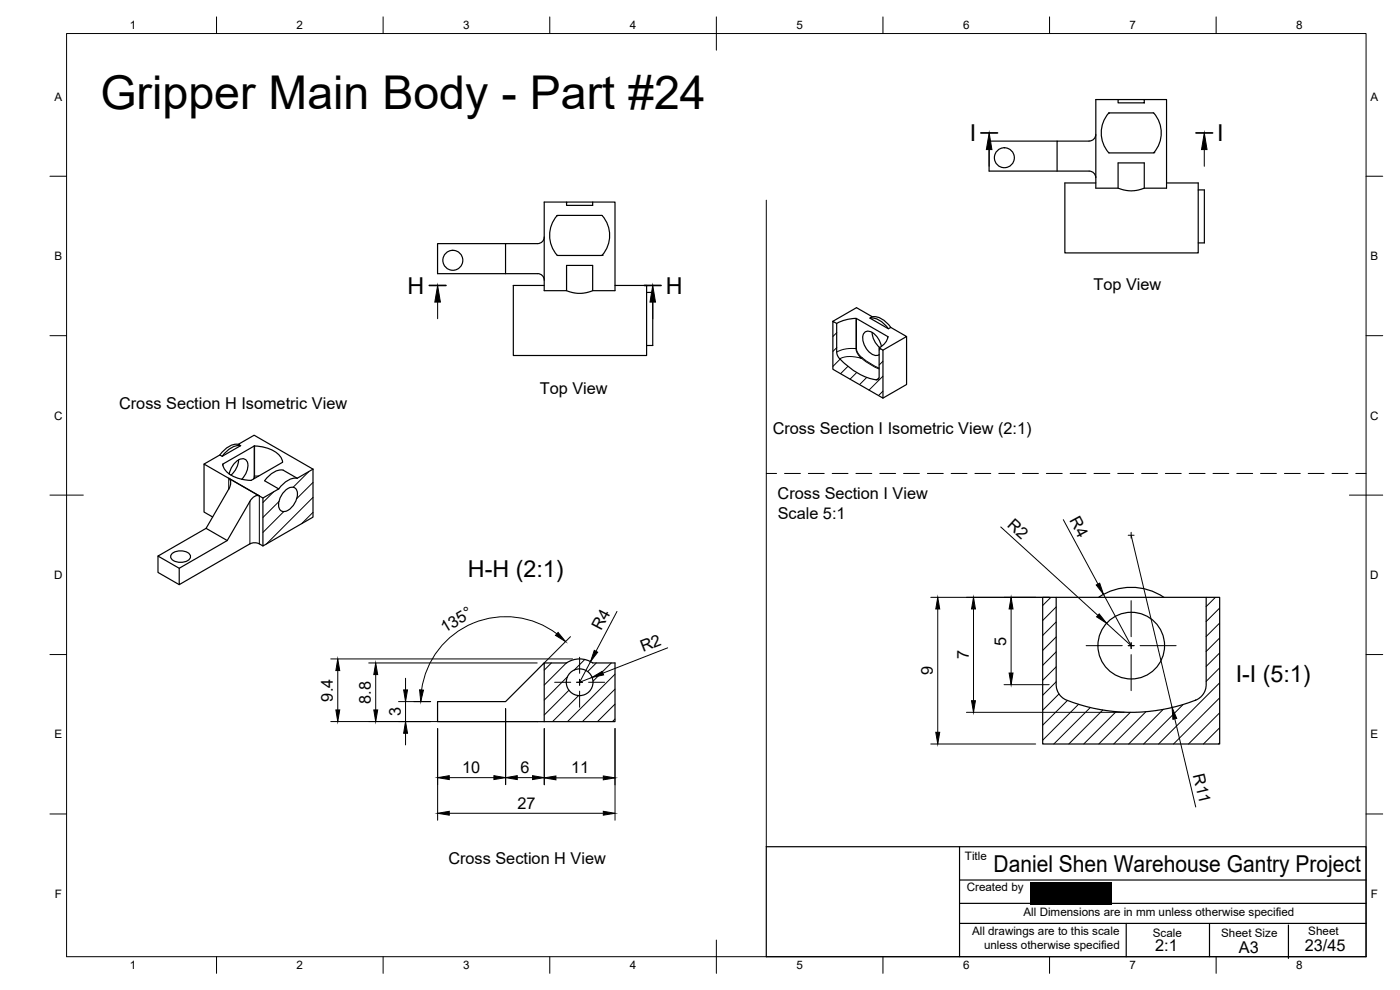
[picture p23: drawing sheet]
<svg xmlns="http://www.w3.org/2000/svg" width="420mm" height="297mm" viewBox="0 0 420 297" stroke-linecap="round" stroke-linejoin="round" font-family="sans-serif">
<defs><g id="words">
<text font-size="14" x="30.1" y="32.8">Gripper Main Body - Part #24</text>
<g font-size="7">
<text x="291" y="42.4">I</text>
<text x="365.3" y="42.4">I</text>
<text x="122.3" y="88.1">H</text>
<text x="199.8" y="88.1">H</text>
<text x="140.4" y="173.3">H-H (2:1)</text>
<text x="370.8" y="204.6">I-I (5:1)</text>
<text x="298.2" y="261.7">Daniel Shen Warehouse Gantry Project</text>
</g>
<g font-size="4.9">
<text x="328.2" y="86.9">Top View</text>
<text x="162" y="118.1">Top View</text>
<text x="35.8" y="122.6">Cross Section H Isometric View</text>
<text x="231.9" y="130.2">Cross Section I Isometric View (2:1)</text>
<text x="233.4" y="149.9">Cross Section I View</text>
<text x="233.4" y="155.8">Scale 5:1</text>
<text x="302" y="157.7" transform="rotate(42 302 157.7)">R2</text>
<text x="320.8" y="156.2" transform="rotate(62 320.8 156.2)">R4</text>
<text x="133.5" y="190" transform="rotate(-31 133.5 190)">135°</text>
<text x="180.5" y="189.4" transform="rotate(-62 180.5 189.4)">R4</text>
<text x="193" y="195.8" transform="rotate(-21 193 195.8)">R2</text>
<text x="290.7" y="197.8" transform="rotate(-90 290.7 197.8)">7</text>
<text x="302" y="193.7" transform="rotate(-90 302 193.7)">5</text>
<text x="280" y="202.6" transform="rotate(-90 280 202.6)">9</text>
<text x="99.9" y="210.5" transform="rotate(-90 99.9 210.5)">9.4</text>
<text x="111.3" y="211.1" transform="rotate(-90 111.3 211.1)">8.8</text>
<text x="120.2" y="214.8" transform="rotate(-90 120.2 214.8)">3</text>
<text x="138.7" y="231.9">10</text>
<text x="156.2" y="231.9">6</text>
<text x="171.4" y="232">11</text>
<text x="358" y="232.6" transform="rotate(77 358 232.6)">R11</text>
<text x="155.3" y="242.6">27</text>
<text x="134.6" y="259.3">Cross Section H View</text>
<text x="346.7" y="285.3">2:1</text>
<text x="371.8" y="286">A3</text>
<text x="391.6" y="285.2">23/45</text>
</g>
<g font-size="3.5">
<text x="39" y="8.8">1</text>
<text x="89" y="8.8">2</text>
<text x="139" y="8.8">3</text>
<text x="189" y="8.8">4</text>
<text x="239" y="8.8">5</text>
<text x="289" y="8.8">6</text>
<text x="339" y="8.8">7</text>
<text x="389" y="8.8">8</text>
<text x="16.3" y="30.2">A</text>
<text x="411.3" y="30.2">A</text>
<text x="16.3" y="78">B</text>
<text x="411.3" y="78">B</text>
<text x="16.2" y="125.9">C</text>
<text x="411.2" y="125.9">C</text>
<text x="16.2" y="173.7">D</text>
<text x="411.2" y="173.7">D</text>
<text x="16.3" y="221.6">E</text>
<text x="411.3" y="221.6">E</text>
<text x="289.6" y="258">Title</text>
<text x="16.4" y="269.4">F</text>
<text x="290.1" y="267.3">Created by</text>
<text x="411.4" y="269.4">F</text>
<text x="307.2" y="274.9">All Dimensions are in mm unless otherwise specified</text>
<text x="291.7" y="280.6">All drawings are to this scale</text>
<text x="346" y="281.2">Scale</text>
<text x="366.5" y="281">Sheet Size</text>
<text x="392.6" y="280.7">Sheet</text>
<text x="295.3" y="284.8">unless otherwise specified</text>
<text x="39" y="290.8">1</text>
<text x="89" y="290.8">2</text>
<text x="139" y="290.8">3</text>
<text x="189" y="290.8">4</text>
<text x="239" y="290.8">5</text>
<text x="289" y="290.8">6</text>
<text x="339" y="290.8">7</text>
<text x="389" y="290.8">8</text>
</g>
</g></defs>
<g fill="none" stroke="#000" stroke-width=".36">
<path d="M332.7 33.9h13.4a8.6 8.6 0 0 1 0 12h-13.2a8.9 8.9 0 0 1-.2-12zM335.6 29.9h-6.7v26.6h6.7l1.7 .5 1.9 .3 1.8-.2 2.4-.6h6.7v-26.6h-6.7M335.6 29.9h7.8v1h-7.8zM317.2 42.3h-20.4v9h30.1M326.9 42.3h-9.7v9M326.9 51.3a2 2 0 0 1 2 2M328.9 54.9h-9.3v21h40v-21h-9.5M328.9 40.3a2 2 0 0 1-2 2M335.6 56.5v-7.6h7.8v7.6M359.6 57h1.8v15.9h-1.8M151.7 73.1h-20.4v9h30a2 2 0 0 1 2 2M163.3 71.1a2 2 0 0 1-2 2h-9.6v9"/>
<path d="M170 60.6h-6.7v26.6h6.7l3.4 .8 2.6-.2 1.9-.6h6.7v-26.6h-6.7M170 60.6h7.9v1h-7.9zM180.7 76.6l-13.4 .1M180.7 76.6a8.8 8.8 0 0 0-.1-12h-13.3a8.7 8.7 0 0 0 0 12M163.3 85.6h-9.2v21.1h40v-21.1h-9.5M170 87.2v-7.6h7.9v7.6M194.1 87.7h1.8v16h-1.8M250 96.4l1.1 .7v8.6l.6 1.5a20.2 20.2 0 0 0 11.5 6.8l.4-.3 .2-.5v-8.8l1.2 .7v14.4l-15-8.7zM250 96.4l7-4.1 4.8 2.7-.7 .4 5.5 3.2 .7-.4 4.8 2.8-7.1 4.1M256.9 95.6l9.5 5.4a3.9 3.9 0 0 1-2.5 3.4M256.9 95.5a12.8 12.8 0 0 0-5.8 1.5M261.1 95.5a6.3 6.3 0 0 1 5.5 3.1"/>
<path d="M261.7 99.7l.5 2.2 .8 1.3 1 1.1M261.8 95.1a6.3 6.3 0 0 1 5.6 3.1M264.5 104a5.2 5.2 0 0 0-4.2-4.6 2.13 2.13 0 0 0-1.3 3.1 5.4 5.4 0 0 0 4 4.2l.9-.3M272.1 101v14.4l-7.1 4.1M61.2 139.2l4.8-2.7 .7 .4 5.5-3.2-.7-.4 4.8-2.7 17.6 10.2M71.5 133.3a6.3 6.3 0 0 0-5.5 3.2M71.6 138l-.5 2.1-.8 1.4-1 1.1M72.2 133.7a6.3 6.3 0 0 0-5.5 3.2M76.4 133.8l-9.5 5.5a3.8 3.8 0 0 0 2.2 3.1 12.3 12.3 0 0 0 6.3 1.7l9.4-5.4a3.6 3.6 0 0 0-2.2-3.1l-2.7-1.3-3.5-.5M61.8 158.5l-14.4 8.3 6.4 3.7M68.8 142.2a5.6 5.6 0 0 1 3.9-4.6 1.73 1.73 0 0 1 1.7 2.2l-.5 2.1-1.4 1.9M78.9 149.4l-17.7-10.2v14.4l2.6 1.5"/>
<path d="M79.4 144.3l4.3 2.4M85.3 147.4a2.54 2.54 0 0 1 3.3-.9 4.5 4.5 0 0 1-1.1 5.7 2.54 2.54 0 0 1-3.3 1 4.5 4.5 0 0 1 1.1-5.8zM89.2 143.5l-4.2-2.5a6.3 6.3 0 0 0-5.6 3.2M89.2 143.5a6.3 6.3 0 0 0-5.5 3.2M93.9 140.8v14.4l-15 8.6v-14.4l4.8-2.7M93.9 140.8l-4.7 2.7M47.4 166.8v5l6.4 3.6M51.6 166.1a4.1 4.1 0 0 1 5.5 .5 1.8 1.8 0 0 1-1.9 2 3.2 3.2 0 0 1-4-1.6zM68.2 162.2l-6.4-3.7 6.9-11.7a2.48 2.48 0 0 0-.1-3.3l9.2 5.3a2.49 2.49 0 0 0-2.8 1.6l-6.8 11.8-14.4 8.3v4.9l21.2-12.2 1.4-.4a3.9 3.9 0 0 1 2.5 1M312.9 179.2h4.1v26.8a4.9 4.9 0 0 0 3.2 4.1 52.2 52.2 0 0 0 39.6-.5 5.1 5.1 0 0 0 2.2-4.2v-26.2h4v44h-53.1zM317 179.2h45M329.7 179.2a17.5 17.5 0 0 1 19.6 0"/>
<path d="M163.3 198.9h6.7a7 7 0 0 1 7.9 0h6.7v17.6h-21.3zM163.3 198.9l-2 2M161.3 200.9l-9.6 9.6h-20.4v6h32M230 254h180v33h-180zM288 254v33M288 277.1h122M288 264h122M288 271h21.1M333.6 271h76.4M338 277.1v9.9M363 277.2v9.8M386.7 277.5v10.1"/>
<circle cx="301.4" cy="47.3" r="3"/>
<circle cx="135.9" cy="78.1" r="3"/>
<circle cx="339.5" cy="193.7" r="10"/>
<circle cx="174" cy="204.7" r="4"/>
</g>
<g fill="#000">
<circle cx="332.7" cy="33.9" r=".18"/>
<circle cx="346.3" cy="45.8" r=".18"/>
<circle cx="167.2" cy="64.7" r=".18"/>
<circle cx="180.7" cy="76.6" r=".18"/>
</g>
<g fill="none" stroke="#000" stroke-width=".3">
<path d="M20 10.1h390v276.9h-390zM65 5.1v5M115 5.1v5M165 5.1v5M215 5.1v10M265 5.1v5M315 5.1v5M365 5.1v5M15 52.9h5M296.9 44.9v5M361.4 44.9v5M410 52.9h5"/>
<path d="M230 60.1v193.9M131.3 90.6v5M195.9 90.6v5M250 96.4h.1M251.1 99.8l-1.1 1.2M256.9 95.6v9l-3 .1-2.8 .9M257 95.6v9.2l.5 1.1 1.2 1.4M15 100.7h5M251.1 104.3l-1.1 1.1M252.1 107.8l-2.1 2.1M254.5 109.9l-2.2 2.2M257.1 104.6l-.2 .1 .3 1.2 1.3 1.6-3.6-.5-1.5 .1-1.4 .6"/>
<path d="M257.1 111.8l-2 2M258.7 107.3l2.6 1.8 2.6 1.4M258.7 107.3l-.2 .2a20.7 20.7 0 0 0 5.4 3.2M260.1 113.2l-2.1 2.2M263.8 113.4l-.8 .6M264.3 104.6l-.5 .4M265 108.4l-1.2 1.1M265 112.9l-4.2 4.1M265 117.4l-1.3 1.3M266.4 101v.4M410 100.7h5M66.9 139.2v.5"/>
<path d="M76.3 133.8v9.1l-.2 .8M76.4 133.8v9.1l1.3-.1M84.8 138.6v.1M15 148.6h10M68.6 143.5v3.3M75 150.4v12.8M76.3 142.9h.1l-.1 .7M77.8 148.8v14.4M82.1 147.6l-3.2 3.2M83.7 150.5l-4.8 4.8M85.2 153.5l-6.3 6.3M92.7 141.5l-4.7 4.7"/>
<path d="M93.9 144.7l-4.9 5M93.9 149.2l-14 14M93.9 153.7l-3.4 3.4M230 142.1h3.1M235.5 142.1h4.7M242.6 142.1h4.8M249.7 142.1h4.8M256.9 142.1h4.7M264 142.1h4.8M271.2 142.1h4.7M278.3 142.1h4.8M285.5 142.1h4.7"/>
<path d="M292.6 142.1h4.7M299.7 142.1h4.8M300.3 158.1l29.2 26.5M306.9 142.1h4.7M314 142.1h4.8M319.1 155.9l10.4 19.3M321.2 142.1h4.7M328.3 142.1h4.8M335.4 142.1h4.8M339.5 159.7v1.8M342.6 142.1h4.8M349.7 142.1h4.8"/>
<path d="M356.9 142.1h4.8M364 142.1h4.8M371.2 142.1h4.7M378.3 142.1h4.8M385.5 142.1h4.7M392.6 142.1h4.8M399.8 142.1h4.7M405 148.6h10M406.9 142.1h3.1M279.3 179.2h35.6M315.4 179.2l-2.5 2.5M331.2 178.3l8.3 15.4-7.4-6.7"/>
<path d="M338.6 160.6h1.8M339.5 160.6l12.3 51.7M364.8 179.2l-2.8 2.8M15 196.4h5M99.3 197.7h72.6M110.7 198.9h50.5M165.5 198.9l-2.2 2.1M167.1 190.2a25.5 25.5 0 0 0-40.6 16.8M170 198.9l-6.7 6.6M171.2 191l-8.4 8.4M173.9 197.2v4.8M175.5 197.9l-3.2 3.1"/>
<path d="M177.2 198.5l-3.3 6.2 3.8-1.5M179 198.9l-2.6 2.6M183.5 198.9l-5.6 5.5M185.2 183.5l-6.3 11.9M200.4 194.4l-19.5 7.6M281.4 182.7v37M292.2 182.7v27.5M303.4 182.7v19.2M317 182.1l-4.1 4.1M317 186.6l-4.1 4.1M317 191.1l-4.1 4M317 195.6l-4.1 4"/>
<path d="M326 193.7h10.8M338.6 193.7h1.8M339.5 180.2v10.8M339.5 192.8v1.8M339.5 196.4v10.8M342.2 193.7h10.8M366 182.5l-4 4M366 187l-4 4M366 191.4l-4 4.1M366 195.9l-4 4.1M410 196.4h5M99.3 216.5h61.9"/>
<path d="M101.4 201.2v11.8M112.8 202.4v10.6M119.6 210.5h9.6M121.7 203.5v3.5M121.7 210.5v6M131.3 218.6v27.5M151.7 212.6v22.8M163.3 218.6v16.9M166.5 204.7h4.8M170.3 203.1l-7 6.9M170.8 207.1l-7.5 7.4M173.1 204.7h1.7"/>
<path d="M173.7 208.7l-7.9 7.8M173.9 203.8v1.8M173.9 207.4v4.8M176.6 204.7h4.9M184.6 218.6v27.5M184.6 202.3l-14.3 14.2M184.6 206.8l-9.8 9.7M184.6 211.3l-5.3 5.2M184.6 215.7l-.8 .8M290 213.7h47.4M301.3 205.4h13.6M317 200.1l-4.1 4"/>
<path d="M317 204.6l-4.1 4M317.8 208.2l-4.9 4.9M320.4 210.2l-7.5 7.4M323.7 211.3l-10.8 10.8M327.2 212.3l-10.9 10.9M331 213l-10.2 10.2M334.9 213.5l-9.7 9.7M339.2 213.7l-9.4 9.5M343.9 213.5l-9.7 9.7M349.1 212.8l-10.4 10.4M352.6 215.7l6.3 26.4M355 211.4l-11.8 11.8"/>
<path d="M366 200.4l-4 4.1M366 204.9l-18.3 18.3M366 209.4l-13.8 13.8M366 213.9l-9.3 9.3M366 218.4l-4.8 4.8M121.7 220v3.5M134.8 233.3h13.4M155.2 233.3h4.6M166.8 233.4h14.3M279.3 223.2h31.5M366 222.9l-.3 .3M15 244.2h5"/>
<path d="M134.8 244h46.3M410 244.2h5M65 287v5M115 287v5M165 287v5M215 282.1v9.9M265 287v5M315 287v5M365 287v5"/>
</g>
<path d="M294.4 39.9h5M358.9 39.9h5M128.8 85.6h5M193.4 85.6h5" fill="none" stroke="#000" stroke-width=".51"/>
<g fill="#000" stroke="#000" stroke-width=".3">
<path d="M296.9 39.9l.8 5h-1.7zM361.4 39.9l.8 5h-1.6zM131.3 85.6l.9 5h-1.7zM195.9 85.6l.8 5h-1.6zM329 175.5l1-.5 1.2 3.3zM167.5 189.8l2.2 2.7-3-1.9zM178.4 195.1l1 .6-2.2 2.8zM281.4 179.2l.6 3.5h-1.2zM292.2 179.2l.5 3.5h-1.1zM303.4 179.2l.6 3.5h-1.1zM329.9 184.2l2.2 2.8-3-1.9zM101.4 197.7l.6 3.5h-1.2z"/>
<path d="M100.8 213h1.2l-.6 3.5zM112.8 198.9l.5 3.5h-1.1zM112.2 213h1.1l-.5 3.5zM121.1 207h1.2l-.6 3.5zM125.9 207l1.2 .1-.8 3.4zM177.7 203.2l3-1.8 .4 1.1zM280.8 219.7h1.2l-.6 3.5zM291.6 210.2h1.1l-.5 3.5zM302.9 201.9h1.1l-.6 3.5zM351.8 212.3l1.3 3.2-1.1 .3zM121.7 216.5l.6 3.5h-1.2zM131.3 233.3l3.5-.6v1.2z"/>
<path d="M148.2 232.7l3.5 .6-3.5 .6zM151.7 233.3l3.5-.6v1.2zM159.8 232.7l3.5 .6-3.5 .6zM163.3 233.4l3.5-.6v1.2zM181.1 232.8l3.5 .6-3.5 .6zM131.3 244l3.5-.6v1.2zM181.1 243.4l3.5 .6-3.5 .6z"/>
</g>
<path d="M309.1 264.6h24.5v6.7h-24.5z" fill-rule="evenodd" fill="#000"/>
<use href="#words"/>
</svg>
